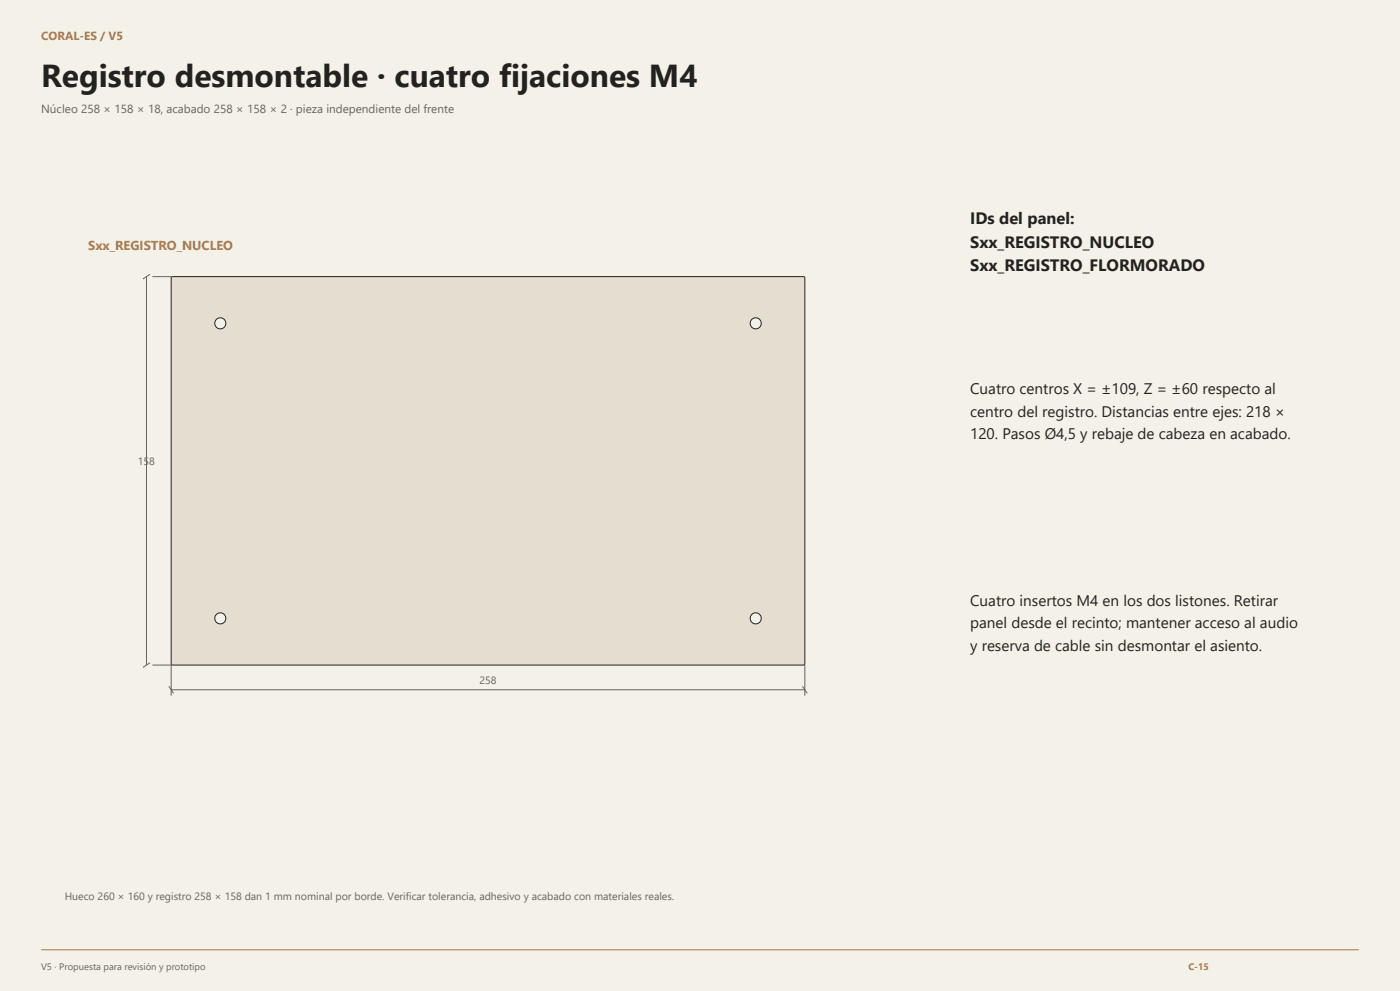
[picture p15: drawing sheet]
<svg xmlns="http://www.w3.org/2000/svg" width="420mm" height="297mm" viewBox="0 0 420 297" stroke-linecap="round" stroke-linejoin="round" font-family="sans-serif">
<defs><g id="words">
<text font-size="9.5" fill="#242220" x="12.3" y="26.1">Registro desmontable · cuatro fijaciones M4</text>
<g font-size="4.9" fill="#242220">
<text x="291" y="67">IDs del panel:</text>
<text x="291" y="74.2">Sxx_REGISTRO_NUCLEO</text>
<text x="291" y="81.4">Sxx_REGISTRO_FLORMORADO</text>
</g>
<g font-size="4.6" fill="#242220">
<text x="291" y="118.2">Cuatro centros X = ±109, Z = ±60 respecto al</text>
<text x="291" y="124.8">centro del registro. Distancias entre ejes: 218 ×</text>
<text x="291" y="131.5">120. Pasos Ø4,5 y rebaje de cabeza en acabado.</text>
<text x="291" y="181.7">Cuatro insertos M4 en los dos listones. Retirar</text>
<text x="291" y="188.3">panel desde el recinto; mantener acceso al audio</text>
<text x="291" y="195">y reserva de cable sin desmontar el asiento.</text>
</g>
<text font-size="3.9" fill="#a97849" x="26.5" y="74.8">Sxx_REGISTRO_NUCLEO</text>
<text font-size="3.5" fill="#a97849" x="12.3" y="12">CORAL‐ES / V5</text>
<text font-size="3.5" fill="#69635b" x="12.3" y="33.9">Núcleo 258 × 158 × 18, acabado 258 × 158 × 2 · pieza independiente del frente</text>
<g font-size="3.2" fill="#69635b">
<text x="41.4" y="139.3">158</text>
<text x="143.8" y="205">258</text>
<text x="19.4" y="269.9">Hueco 260 × 160 y registro 258 × 158 dan 1 mm nominal por borde. Verificar tolerancia, adhesivo y acabado con materiales reales.</text>
</g>
<text font-size="2.8" fill="#69635b" x="12.3" y="290.7">V5 · Propuesta para revisión y prototipo</text>
<text font-size="2.8" fill="#a97849" x="356.5" y="290.7">C‐15</text>
</g></defs>
<path d="M0 0h420v297h-420z" fill="#f4f1e9"/>
<path d="M12.3 284.7h395.4" fill="none" stroke="#a97849" stroke-width=".3"/>
<path d="M51.4 83.1l.3-.2 189.6 .1 .2 .3-.1 115.8-.3 .2h-189.6l-.1-.3z" fill="#e5ddcf" stroke="#242220" stroke-width=".3"/>
<g fill="#f4f1e9" stroke="#242220" stroke-width=".3">
<circle cx="226.7" cy="96.9" r="1.66"/>
<circle cx="226.7" cy="185.3" r="1.66"/>
<circle cx="66.1" cy="96.9" r="1.66"/>
<circle cx="66.1" cy="185.3" r="1.66"/>
</g>
<path d="M43.9 82.9v116.4M45 82.2l-2.1 1.4M45.7 82.9h5.7M45 198.6l-2.1 1.4M45.7 199.3h5.7v9.2M241.5 199.3v9.2M50.6 205.7l1.5 2.1M51.4 206.7h190.1M240.7 205.7l1.5 2.1" fill="none" stroke="#69635b" stroke-width=".3"/>
<use href="#words"/>
</svg>
